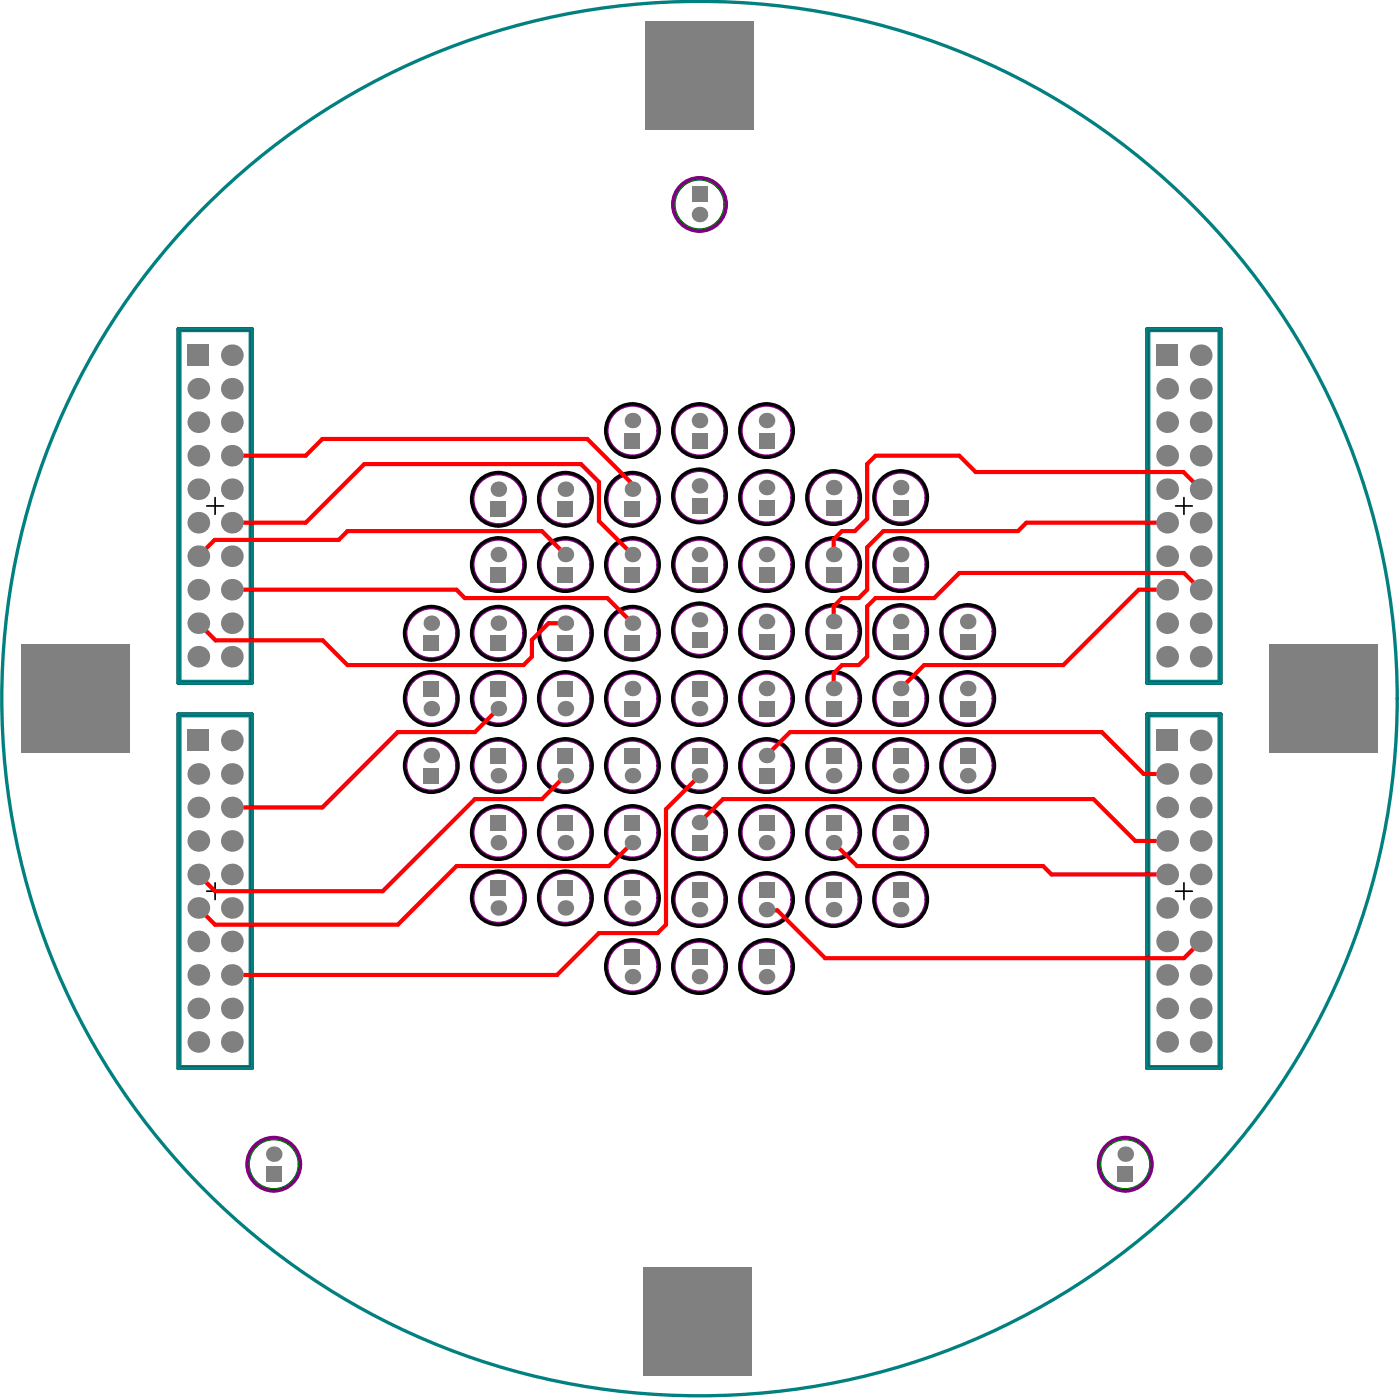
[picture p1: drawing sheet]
<svg xmlns="http://www.w3.org/2000/svg" width="278mm" height="278mm" viewBox="0 0 278 278" stroke-linecap="round" stroke-linejoin="round" font-family="sans-serif">
<g fill="none" stroke="#008000" stroke-width=".5">
<circle cx="139.1" cy="40.6" r="5"/>
<circle cx="54.4" cy="231.3" r="5"/>
<circle cx="223.7" cy="231.3" r="5"/>
</g>
<g fill="none" stroke="#800080" stroke-width=".66">
<circle cx="139.1" cy="40.6" r="5.3"/>
<circle cx="54.4" cy="231.3" r="5.3"/>
<circle cx="223.7" cy="231.3" r="5.3"/>
</g>
<path d="M42.8 98.9v3.3M235.4 98.9v3.3M41.1 100.5h3.3M233.7 100.5h3.3M41.1 177.1h3.3M42.8 175.4v3.4M233.7 177.1h3.3M235.4 175.4v3.4" fill="none" stroke="#000" stroke-width=".33"/>
<path d="M41 40.9a138.7 138.7 0 0 1 182.7-11.9 138.7 138.7 0 0 1 35.2 179.7 138.7 138.7 0 0 1-185.8 52 138.7 138.7 0 0 1-58.1-184 138.9 138.9 0 0 1 26-35.8zM35.4 65.3h14.7v70.4h-14.7zM35.8 65.7h14v69.7h-14zM228.1 65.3h14.6v70.4h-14.6zM228.4 65.7h14v69.7h-14zM35.4 141.9h14.7v70.4h-14.7zM35.8 142.2h14v69.8h-14zM228.1 141.9h14.6v70.4h-14.6zM228.4 142.2h14v69.8h-14z" fill="none" stroke="#008080" stroke-width=".66"/>
<g fill="none" stroke="#800080" stroke-width=".5">
<circle cx="99.1" cy="99.2" r="5"/>
<circle cx="112.4" cy="99.2" r="5"/>
<circle cx="125.7" cy="85.6" r="5"/>
<circle cx="125.7" cy="99.2" r="5"/>
<circle cx="139.1" cy="85.6" r="5"/>
<circle cx="139.1" cy="98.5" r="5"/>
<circle cx="152.4" cy="85.6" r="5"/>
<circle cx="152.4" cy="98.9" r="5"/>
<circle cx="165.7" cy="98.9" r="5"/>
<circle cx="179.1" cy="98.9" r="5"/>
<circle cx="99.1" cy="112.2" r="5"/>
<circle cx="112.4" cy="112.2" r="5"/>
<circle cx="125.7" cy="112.2" r="5"/>
<circle cx="139.1" cy="112.2" r="5"/>
<circle cx="152.4" cy="112.2" r="5"/>
<circle cx="165.7" cy="112.2" r="5"/>
<circle cx="179.1" cy="112.2" r="5"/>
<circle cx="85.8" cy="138.8" r="5"/>
<circle cx="85.8" cy="125.8" r="5"/>
<circle cx="99.1" cy="138.8" r="5"/>
<circle cx="99.1" cy="125.8" r="5"/>
<circle cx="112.4" cy="125.8" r="5"/>
<circle cx="112.4" cy="138.8" r="5"/>
<circle cx="125.7" cy="125.8" r="5"/>
<circle cx="125.7" cy="138.8" r="5"/>
<circle cx="139.1" cy="125.2" r="5"/>
<circle cx="139.1" cy="138.8" r="5"/>
<circle cx="152.4" cy="138.8" r="5"/>
<circle cx="152.4" cy="125.5" r="5"/>
<circle cx="165.7" cy="138.8" r="5"/>
<circle cx="165.7" cy="125.5" r="5"/>
<circle cx="179.1" cy="138.8" r="5"/>
<circle cx="179.1" cy="125.5" r="5"/>
<circle cx="192.4" cy="138.8" r="5"/>
<circle cx="192.4" cy="125.5" r="5"/>
<circle cx="85.8" cy="152.1" r="5"/>
<circle cx="99.1" cy="152.1" r="5"/>
<circle cx="112.4" cy="152.1" r="5"/>
<circle cx="125.7" cy="152.1" r="5"/>
<circle cx="139.1" cy="152.1" r="5"/>
<circle cx="152.4" cy="152.1" r="5"/>
<circle cx="165.7" cy="152.1" r="5"/>
<circle cx="179.1" cy="152.1" r="5"/>
<circle cx="192.4" cy="152.1" r="5"/>
<circle cx="99.1" cy="165.4" r="5"/>
<circle cx="99.1" cy="178.4" r="5"/>
<circle cx="112.4" cy="165.4" r="5"/>
<circle cx="112.4" cy="178.4" r="5"/>
<circle cx="125.7" cy="165.4" r="5"/>
<circle cx="125.7" cy="178.4" r="5"/>
<circle cx="139.1" cy="165.4" r="5"/>
<circle cx="139.1" cy="178.8" r="5"/>
<circle cx="152.4" cy="165.4" r="5"/>
<circle cx="152.4" cy="178.8" r="5"/>
<circle cx="165.7" cy="165.4" r="5"/>
<circle cx="165.7" cy="178.8" r="5"/>
<circle cx="179.1" cy="165.4" r="5"/>
<circle cx="179.1" cy="178.8" r="5"/>
<circle cx="125.7" cy="192.1" r="5"/>
<circle cx="139.1" cy="192.1" r="5"/>
<circle cx="152.4" cy="192.1" r="5"/>
</g>
<g fill="none" stroke="#000" stroke-width=".66">
<path d="M35.4 65.3h14.7v70.4h-14.7zM228.1 65.3h14.6v70.4h-14.6zM35.4 141.9h14.7v70.4h-14.7zM228.1 141.9h14.6v70.4h-14.6z"/>
<circle cx="99.1" cy="99.2" r="5.3"/>
<circle cx="112.4" cy="99.2" r="5.3"/>
<circle cx="125.7" cy="99.2" r="5.3"/>
<circle cx="125.7" cy="85.6" r="5.3"/>
<circle cx="139.1" cy="98.5" r="5.3"/>
<circle cx="139.1" cy="85.6" r="5.3"/>
<circle cx="152.4" cy="98.9" r="5.3"/>
<circle cx="152.4" cy="85.6" r="5.3"/>
<circle cx="165.7" cy="98.9" r="5.3"/>
<circle cx="179.1" cy="98.9" r="5.3"/>
<circle cx="99.1" cy="112.2" r="5.3"/>
<circle cx="112.4" cy="112.2" r="5.3"/>
<circle cx="125.7" cy="112.2" r="5.3"/>
<circle cx="139.1" cy="112.2" r="5.3"/>
<circle cx="152.4" cy="112.2" r="5.3"/>
<circle cx="165.7" cy="112.2" r="5.3"/>
<circle cx="179.1" cy="112.2" r="5.3"/>
<circle cx="85.8" cy="138.8" r="5.3"/>
<circle cx="85.8" cy="125.8" r="5.3"/>
<circle cx="99.1" cy="138.8" r="5.3"/>
<circle cx="99.1" cy="125.8" r="5.3"/>
<circle cx="112.4" cy="138.8" r="5.3"/>
<circle cx="112.4" cy="125.8" r="5.3"/>
<circle cx="125.7" cy="125.8" r="5.3"/>
<circle cx="125.7" cy="138.8" r="5.3"/>
<circle cx="139.1" cy="138.8" r="5.3"/>
<circle cx="139.1" cy="125.2" r="5.3"/>
<circle cx="152.4" cy="138.8" r="5.3"/>
<circle cx="152.4" cy="125.5" r="5.3"/>
<circle cx="165.7" cy="138.8" r="5.3"/>
<circle cx="165.7" cy="125.5" r="5.3"/>
<circle cx="179.1" cy="138.8" r="5.3"/>
<circle cx="179.1" cy="125.5" r="5.3"/>
<circle cx="192.4" cy="125.5" r="5.3"/>
<circle cx="192.4" cy="138.8" r="5.3"/>
<circle cx="85.8" cy="152.1" r="5.3"/>
<circle cx="99.1" cy="152.1" r="5.3"/>
<circle cx="112.4" cy="152.1" r="5.3"/>
<circle cx="125.7" cy="152.1" r="5.3"/>
<circle cx="139.1" cy="152.1" r="5.3"/>
<circle cx="152.4" cy="152.1" r="5.3"/>
<circle cx="165.7" cy="152.1" r="5.3"/>
<circle cx="179.1" cy="152.1" r="5.3"/>
<circle cx="192.4" cy="152.1" r="5.3"/>
<circle cx="99.1" cy="178.4" r="5.3"/>
<circle cx="99.1" cy="165.4" r="5.3"/>
<circle cx="112.4" cy="178.4" r="5.3"/>
<circle cx="112.4" cy="165.4" r="5.3"/>
<circle cx="125.7" cy="178.4" r="5.3"/>
<circle cx="125.7" cy="165.4" r="5.3"/>
<circle cx="139.1" cy="178.7" r="5.3"/>
<circle cx="139.1" cy="165.4" r="5.3"/>
<circle cx="152.4" cy="178.7" r="5.3"/>
<circle cx="152.4" cy="165.4" r="5.3"/>
<circle cx="165.7" cy="178.7" r="5.3"/>
<circle cx="165.7" cy="165.4" r="5.3"/>
<circle cx="179.1" cy="178.7" r="5.3"/>
<circle cx="179.1" cy="165.4" r="5.3"/>
<circle cx="125.7" cy="192.1" r="5.3"/>
<circle cx="139.1" cy="192.1" r="5.3"/>
<circle cx="152.4" cy="192.1" r="5.3"/>
</g>
<g fill="none" stroke="#f00" stroke-width=".83">
<path d="M46.1 90.6h14.7l3.3-3.4h52.7l8.5 8.6v1M238.7 97.2l-3.4-3.4h-41.3l-3.3-3.2h-16.6l-1.7 1.6v10.9l-2.4 2.4h-2.6l-1.7 1.7v3M46.1 117.2h44.7l1.6 1.6h28.3l5 5M46.1 103.9h14.7l11.6-11.7h43.1l3.6 3.6v7.7l6.6 6.7M112.4 110.2l-4.7-4.7h-38.6l-1.8 1.8h-24.6l-3.3 3.2M232.1 117.2h-5.7l-15 15h-27.7l-4.6 4.6M232.1 103.9h-28l-1.7 1.6h-26.8l-3.2 3.3v8.4l-1.7 1.6h-3.3l-1.7 1.7v3M238.7 117.2l-3.3-3.3h-44.7l-5 4.9h-11.6l-1.7 1.7v10l-1.7 1.7h-3.3l-1.7 1.6v3M39.4 123.8l3.4 3.4h21.4l4.9 5h35l1.6-1.7v-3.3l3.4-3.4h3.3M99.1 140.8l-4.7 4.7h-15.3l-15 14.9h-18M112.4 154.1l-4.7 4.7h-13.3l-18.3 18.3h-33.3l-3.4-3.3M139.1 154.1l-6.7 6.7v22.9l-1.7 1.7h-11.6l-8.4 8.3h-64.6"/>
<path d="M152.4 150.1l4.7-4.6h62l8.3 8.3h4.7M125.7 167.4l-4.6 4.7h-30.3l-11.7 11.6h-36.3l-3.4-3.3M139.1 163.4l4.6-4.6h73.7l8.3 8.3h6.4M165.7 167.4l4.7 4.7h37l1.7 1.7h23M152.5 180.9h2l9.6 9.5h71.3l3.3-3.3"/>
</g>
<g fill="#808080">
<circle cx="39.4" cy="173.8" r="2.15"/>
<circle cx="39.4" cy="193.7" r="2.15"/>
<circle cx="39.4" cy="200.4" r="2.15"/>
<circle cx="39.4" cy="207" r="2.15"/>
<circle cx="39.4" cy="160.4" r="2.15"/>
<circle cx="39.4" cy="180.4" r="2.15"/>
<circle cx="39.4" cy="187.1" r="2.15"/>
<circle cx="39.4" cy="153.8" r="2.15"/>
<circle cx="39.4" cy="167.1" r="2.15"/>
<circle cx="46.1" cy="207" r="2.15"/>
<circle cx="46.1" cy="153.8" r="2.15"/>
<circle cx="46.1" cy="160.4" r="2.15"/>
<circle cx="46.1" cy="167.1" r="2.15"/>
<circle cx="46.1" cy="173.8" r="2.15"/>
<circle cx="46.1" cy="180.4" r="2.15"/>
<circle cx="46.1" cy="187.1" r="2.15"/>
<circle cx="54.4" cy="229.3" r="1.54"/>
<circle cx="46.1" cy="200.4" r="2.15"/>
<circle cx="125.7" cy="194.1" r="1.54"/>
<circle cx="46.1" cy="193.7" r="2.15"/>
<circle cx="139.1" cy="180.7" r="1.54"/>
<circle cx="99.1" cy="180.4" r="1.54"/>
<circle cx="125.7" cy="180.4" r="1.54"/>
<circle cx="112.4" cy="180.4" r="1.54"/>
<circle cx="99.1" cy="167.4" r="1.54"/>
<circle cx="125.7" cy="167.4" r="1.54"/>
<circle cx="112.4" cy="167.4" r="1.54"/>
<circle cx="139.1" cy="163.4" r="1.54"/>
<circle cx="99.1" cy="154.1" r="1.54"/>
<circle cx="125.7" cy="154.1" r="1.54"/>
<circle cx="112.4" cy="154.1" r="1.54"/>
<circle cx="85.8" cy="150.1" r="1.54"/>
<circle cx="46.1" cy="147.1" r="2.15"/>
<circle cx="85.8" cy="140.8" r="1.54"/>
<circle cx="46.1" cy="130.5" r="2.15"/>
<circle cx="39.4" cy="130.5" r="2.15"/>
<circle cx="85.8" cy="123.8" r="1.54"/>
<circle cx="99.1" cy="123.8" r="1.54"/>
<circle cx="46.1" cy="123.8" r="2.15"/>
<circle cx="39.4" cy="123.8" r="2.15"/>
<circle cx="39.4" cy="117.2" r="2.15"/>
<circle cx="46.1" cy="117.2" r="2.15"/>
<circle cx="39.4" cy="110.5" r="2.15"/>
<circle cx="46.1" cy="110.5" r="2.15"/>
<circle cx="39.4" cy="103.9" r="2.15"/>
<circle cx="46.1" cy="103.9" r="2.15"/>
<circle cx="39.4" cy="97.2" r="2.15"/>
<circle cx="46.1" cy="97.2" r="2.15"/>
<circle cx="99.1" cy="97.2" r="1.54"/>
<circle cx="39.4" cy="90.6" r="2.15"/>
<circle cx="46.1" cy="90.6" r="2.15"/>
<circle cx="39.4" cy="83.9" r="2.15"/>
<circle cx="46.1" cy="83.9" r="2.15"/>
<circle cx="39.4" cy="77.2" r="2.15"/>
<circle cx="46.1" cy="77.2" r="2.15"/>
<circle cx="46.1" cy="70.6" r="2.15"/>
<circle cx="99.1" cy="140.8" r="1.54"/>
<circle cx="112.4" cy="140.8" r="1.54"/>
<circle cx="125.7" cy="136.8" r="1.54"/>
<circle cx="112.4" cy="123.8" r="1.54"/>
<circle cx="125.7" cy="123.8" r="1.54"/>
<circle cx="139.1" cy="123.2" r="1.54"/>
<circle cx="99.1" cy="110.2" r="1.54"/>
<circle cx="112.4" cy="110.2" r="1.54"/>
<circle cx="125.7" cy="110.2" r="1.54"/>
<circle cx="139.1" cy="110.2" r="1.54"/>
<circle cx="112.4" cy="97.2" r="1.54"/>
<circle cx="125.7" cy="97.2" r="1.54"/>
<circle cx="125.7" cy="83.6" r="1.54"/>
<circle cx="139.1" cy="83.6" r="1.54"/>
<circle cx="139.1" cy="42.6" r="1.54"/>
<circle cx="139.1" cy="194.1" r="1.54"/>
<circle cx="152.4" cy="194.1" r="1.54"/>
<circle cx="139.1" cy="154.1" r="1.54"/>
<circle cx="152.4" cy="180.7" r="1.54"/>
<circle cx="152.4" cy="150.1" r="1.54"/>
<circle cx="152.4" cy="167.4" r="1.54"/>
<circle cx="165.7" cy="167.4" r="1.54"/>
<circle cx="165.7" cy="180.7" r="1.54"/>
<circle cx="223.7" cy="229.3" r="1.54"/>
<circle cx="232.1" cy="207" r="2.15"/>
<circle cx="238.7" cy="207" r="2.15"/>
<circle cx="238.7" cy="200.4" r="2.15"/>
<circle cx="232.1" cy="200.4" r="2.15"/>
<circle cx="238.7" cy="193.7" r="2.15"/>
<circle cx="232.1" cy="193.7" r="2.15"/>
<circle cx="238.7" cy="187.1" r="2.15"/>
<circle cx="232.1" cy="187.1" r="2.15"/>
<circle cx="179.1" cy="180.7" r="1.54"/>
<circle cx="238.7" cy="180.4" r="2.15"/>
<circle cx="232.1" cy="180.4" r="2.15"/>
<circle cx="238.7" cy="173.8" r="2.15"/>
<circle cx="232.1" cy="173.8" r="2.15"/>
<circle cx="179.1" cy="167.4" r="1.54"/>
<circle cx="238.7" cy="167.1" r="2.15"/>
<circle cx="232.1" cy="167.1" r="2.15"/>
<circle cx="238.7" cy="160.4" r="2.15"/>
<circle cx="232.1" cy="160.4" r="2.15"/>
<circle cx="165.7" cy="154.1" r="1.54"/>
<circle cx="192.4" cy="154.1" r="1.54"/>
<circle cx="179.1" cy="154.1" r="1.54"/>
<circle cx="232.1" cy="153.8" r="2.15"/>
<circle cx="238.7" cy="153.8" r="2.15"/>
<circle cx="139.1" cy="140.8" r="1.54"/>
<circle cx="152.4" cy="136.8" r="1.54"/>
<circle cx="165.7" cy="136.8" r="1.54"/>
<circle cx="179.1" cy="136.8" r="1.54"/>
<circle cx="165.7" cy="123.5" r="1.54"/>
<circle cx="152.4" cy="123.5" r="1.54"/>
<circle cx="179.1" cy="123.5" r="1.54"/>
<circle cx="192.4" cy="123.5" r="1.54"/>
<circle cx="165.7" cy="110.2" r="1.54"/>
<circle cx="152.4" cy="110.2" r="1.54"/>
<circle cx="179.1" cy="110.2" r="1.54"/>
<circle cx="165.7" cy="96.9" r="1.54"/>
<circle cx="152.4" cy="96.9" r="1.54"/>
<circle cx="179.1" cy="96.9" r="1.54"/>
<circle cx="139.1" cy="96.5" r="1.54"/>
<circle cx="152.4" cy="83.6" r="1.54"/>
<circle cx="238.7" cy="147.1" r="2.15"/>
<circle cx="192.4" cy="136.8" r="1.54"/>
<circle cx="232.1" cy="130.5" r="2.15"/>
<circle cx="238.7" cy="130.5" r="2.15"/>
<circle cx="232.1" cy="123.8" r="2.15"/>
<circle cx="238.7" cy="123.8" r="2.15"/>
<circle cx="232.1" cy="117.2" r="2.15"/>
<circle cx="238.7" cy="117.2" r="2.15"/>
<circle cx="232.1" cy="110.5" r="2.15"/>
<circle cx="238.7" cy="110.5" r="2.15"/>
<circle cx="232.1" cy="103.9" r="2.15"/>
<circle cx="238.7" cy="103.9" r="2.15"/>
<circle cx="232.1" cy="97.2" r="2.15"/>
<circle cx="238.7" cy="97.2" r="2.15"/>
<circle cx="232.1" cy="90.6" r="2.15"/>
<circle cx="238.7" cy="90.6" r="2.15"/>
<circle cx="232.1" cy="83.9" r="2.15"/>
<circle cx="238.7" cy="83.9" r="2.15"/>
<circle cx="232.1" cy="77.2" r="2.15"/>
<circle cx="238.7" cy="77.2" r="2.15"/>
<circle cx="238.7" cy="70.6" r="2.15"/>
</g>
<g fill="#808080">
<path d="M127.9 251.8h21.7v21.6h-21.7z" fill-rule="evenodd"/>
<path d="M52.9 231.8h3.1v3.1h-3.1z" fill-rule="evenodd"/>
<path d="M137.5 188.5h3.1v3.1h-3.1z" fill-rule="evenodd"/>
<path d="M124.2 188.5h3.1v3.1h-3.1z" fill-rule="evenodd"/>
<path d="M97.5 174.9h3.1v3.1h-3.1z" fill-rule="evenodd"/>
<path d="M110.9 174.9h3.1v3.1h-3.1z" fill-rule="evenodd"/>
<path d="M124.2 174.9h3.1v3.1h-3.1z" fill-rule="evenodd"/>
<path d="M137.5 165.9h3.1v3.1h-3.1z" fill-rule="evenodd"/>
<path d="M97.5 161.9h3.1v3.1h-3.1z" fill-rule="evenodd"/>
<path d="M124.2 161.9h3.1v3.1h-3.1z" fill-rule="evenodd"/>
<path d="M110.9 161.9h3.1v3.1h-3.1z" fill-rule="evenodd"/>
<path d="M84.2 152.6h3.1v3.1h-3.1z" fill-rule="evenodd"/>
<path d="M97.5 148.6h3.1v3.1h-3.1z" fill-rule="evenodd"/>
<path d="M124.2 148.6h3.1v3.1h-3.1z" fill-rule="evenodd"/>
<path d="M110.9 148.6h3.1v3.1h-3.1z" fill-rule="evenodd"/>
<path d="M37.3 145h4.3v4.3h-4.3z" fill-rule="evenodd"/>
<path d="M4.3 128h21.6v21.6h-21.6z" fill-rule="evenodd"/>
<path d="M84.2 135.3h3.1v3.1h-3.1z" fill-rule="evenodd"/>
<path d="M84.2 126.3h3.1v3.1h-3.1z" fill-rule="evenodd"/>
<path d="M97.5 126.3h3.1v3.1h-3.1z" fill-rule="evenodd"/>
<path d="M97.5 99.7h3.1v3.1h-3.1z" fill-rule="evenodd"/>
<path d="M37.3 68.4h4.3v4.3h-4.3z" fill-rule="evenodd"/>
<path d="M124.2 139.3h3.1v3.1h-3.1z" fill-rule="evenodd"/>
<path d="M97.5 135.3h3.1v3.1h-3.1z" fill-rule="evenodd"/>
<path d="M110.9 135.3h3.1v3.1h-3.1z" fill-rule="evenodd"/>
<path d="M110.9 126.3h3.1v3.1h-3.1z" fill-rule="evenodd"/>
<path d="M124.2 126.3h3.1v3.1h-3.1z" fill-rule="evenodd"/>
<path d="M137.5 125.6h3.1v3.1h-3.1z" fill-rule="evenodd"/>
<path d="M97.5 112.6h3.1v3.1h-3.1z" fill-rule="evenodd"/>
<path d="M110.9 112.6h3.1v3.1h-3.1z" fill-rule="evenodd"/>
<path d="M124.2 112.6h3.1v3.1h-3.1z" fill-rule="evenodd"/>
<path d="M137.5 112.6h3.1v3.1h-3.1z" fill-rule="evenodd"/>
<path d="M110.9 99.7h3.1v3.1h-3.1z" fill-rule="evenodd"/>
<path d="M124.2 99.7h3.1v3.1h-3.1z" fill-rule="evenodd"/>
<path d="M124.2 86h3.1v3.1h-3.1z" fill-rule="evenodd"/>
<path d="M137.5 86h3.1v3.1h-3.1z" fill-rule="evenodd"/>
<path d="M137.5 37.1h3.1v3.1h-3.1z" fill-rule="evenodd"/>
<path d="M128.2 4.2h21.7v21.6h-21.7z" fill-rule="evenodd"/>
<path d="M150.9 175.2h3.1v3.1h-3.1z" fill-rule="evenodd"/>
<path d="M150.9 152.6h3.1v3.1h-3.1z" fill-rule="evenodd"/>
<path d="M137.5 175.2h3.1v3.1h-3.1z" fill-rule="evenodd"/>
<path d="M150.9 188.5h3.1v3.1h-3.1z" fill-rule="evenodd"/>
<path d="M150.9 161.9h3.1v3.1h-3.1z" fill-rule="evenodd"/>
<path d="M137.5 148.6h3.1v3.1h-3.1z" fill-rule="evenodd"/>
<path d="M164.2 161.9h3.1v3.1h-3.1z" fill-rule="evenodd"/>
<path d="M164.2 175.2h3.1v3.1h-3.1z" fill-rule="evenodd"/>
<path d="M222.2 231.8h3.1v3.1h-3.1z" fill-rule="evenodd"/>
<path d="M177.5 175.2h3.1v3.1h-3.1z" fill-rule="evenodd"/>
<path d="M177.5 161.9h3.1v3.1h-3.1z" fill-rule="evenodd"/>
<path d="M164.2 148.6h3.1v3.1h-3.1z" fill-rule="evenodd"/>
<path d="M177.5 148.6h3.1v3.1h-3.1z" fill-rule="evenodd"/>
<path d="M190.8 148.6h3.1v3.1h-3.1z" fill-rule="evenodd"/>
<path d="M229.9 145h4.3v4.3h-4.3z" fill-rule="evenodd"/>
<path d="M150.9 139.3h3.1v3.1h-3.1z" fill-rule="evenodd"/>
<path d="M164.2 139.3h3.1v3.1h-3.1z" fill-rule="evenodd"/>
<path d="M177.5 139.3h3.1v3.1h-3.1z" fill-rule="evenodd"/>
<path d="M190.8 139.3h3.1v3.1h-3.1z" fill-rule="evenodd"/>
<path d="M137.5 135.3h3.1v3.1h-3.1z" fill-rule="evenodd"/>
<path d="M150.9 125.9h3.1v3.1h-3.1z" fill-rule="evenodd"/>
<path d="M164.2 125.9h3.1v3.1h-3.1z" fill-rule="evenodd"/>
<path d="M177.5 125.9h3.1v3.1h-3.1z" fill-rule="evenodd"/>
<path d="M150.9 112.6h3.1v3.1h-3.1z" fill-rule="evenodd"/>
<path d="M164.2 112.6h3.1v3.1h-3.1z" fill-rule="evenodd"/>
<path d="M177.5 112.6h3.1v3.1h-3.1z" fill-rule="evenodd"/>
<path d="M164.2 99.3h3.1v3.1h-3.1z" fill-rule="evenodd"/>
<path d="M150.9 99.3h3.1v3.1h-3.1z" fill-rule="evenodd"/>
<path d="M177.5 99.3h3.1v3.1h-3.1z" fill-rule="evenodd"/>
<path d="M137.5 99h3.1v3.1h-3.1z" fill-rule="evenodd"/>
<path d="M150.9 86h3.1v3.1h-3.1z" fill-rule="evenodd"/>
<path d="M252.2 128h21.7v21.6h-21.7z" fill-rule="evenodd"/>
<path d="M190.8 125.9h3.1v3.1h-3.1z" fill-rule="evenodd"/>
<path d="M229.9 68.4h4.3v4.3h-4.3z" fill-rule="evenodd"/>
</g>
</svg>
